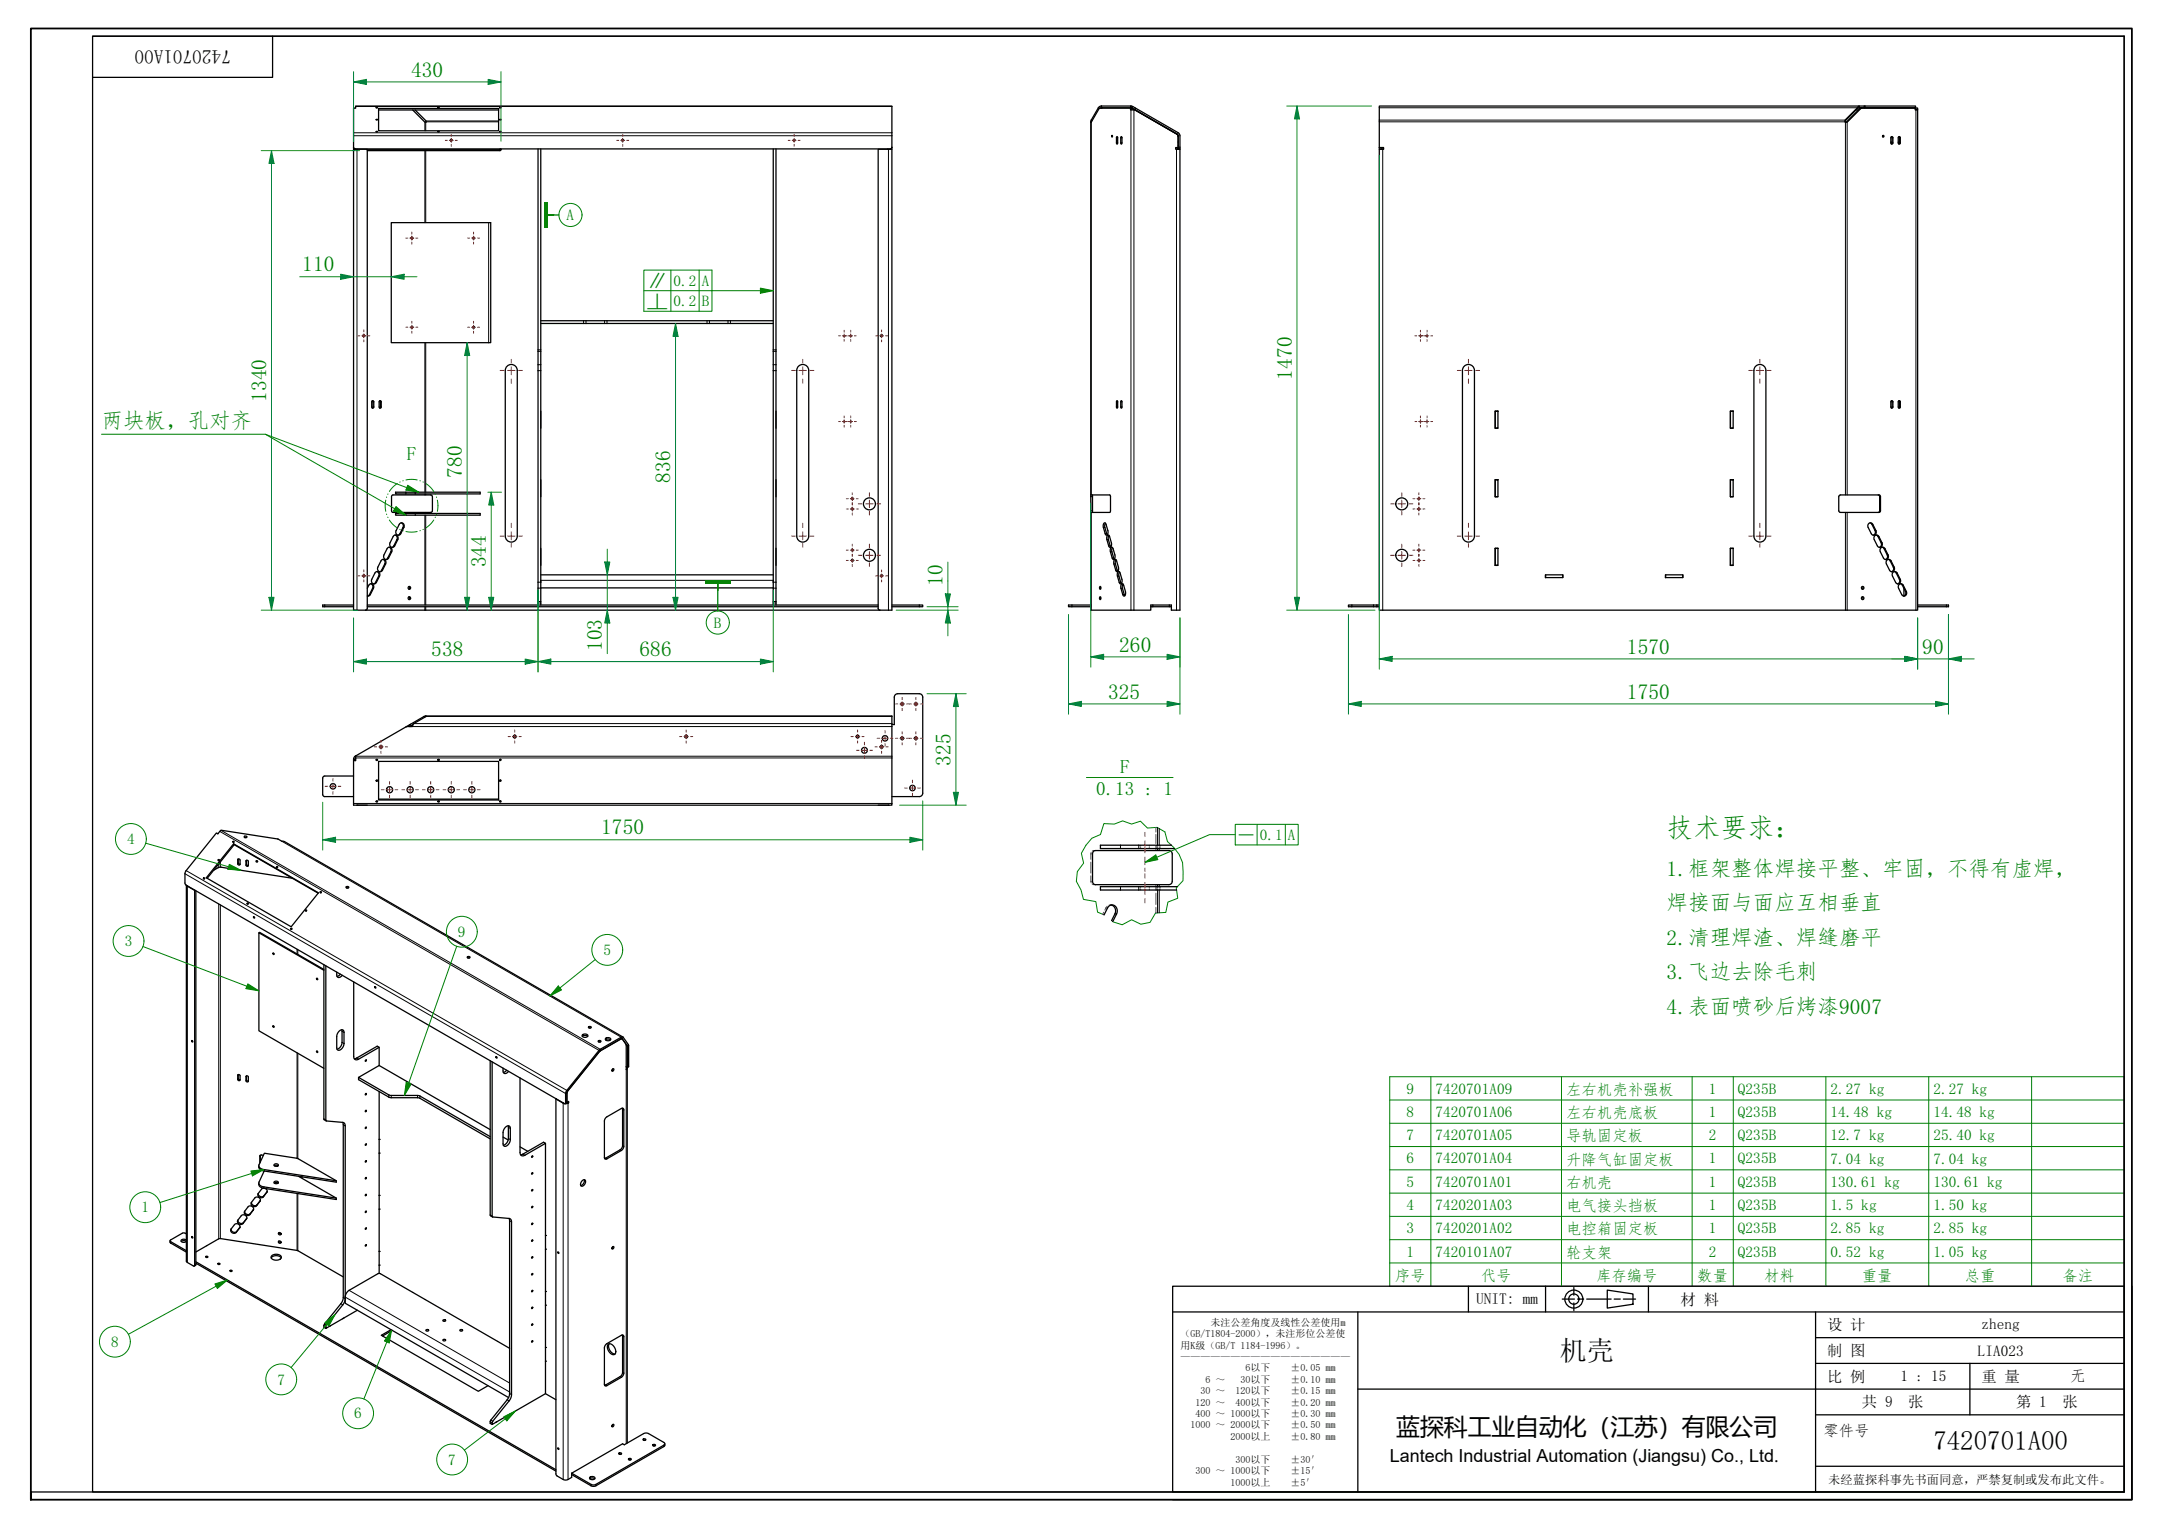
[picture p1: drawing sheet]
<svg xmlns="http://www.w3.org/2000/svg" width="420mm" height="297mm" viewBox="0 0 420 297" stroke-linecap="round" stroke-linejoin="round" font-family="sans-serif">
<defs><g id="words">
<text font-size="5.2" fill="#008000" x="324" y="162.8">技术要求：</text>
<g font-size="5.2">
<text x="303.3" y="264.4">机壳</text>
<text x="375.9" y="281.9">7420701A00</text>
</g>
<text font-size="4.6" x="271.5" y="279">蓝探科工业自动化（江苏）有限公司</text>
<g font-size="4.2" fill="#008000">
<text x="79.9" y="14.9">430</text>
<text x="58.8" y="52.8">110</text>
<text x="251.1" y="73.8" transform="rotate(-90 251.1 73.8)">1470</text>
<text x="19.7" y="83.3">两块板，孔对齐</text>
<text x="51.8" y="78.1" transform="rotate(-90 51.8 78.1)">1340</text>
<text x="89.8" y="92.8" transform="rotate(-90 89.8 92.8)">780</text>
<text x="130.3" y="93.9" transform="rotate(-90 130.3 93.9)">836</text>
<text x="94.5" y="110.3" transform="rotate(-90 94.5 110.3)">344</text>
<text x="183.3" y="114" transform="rotate(-90 183.3 114)">10</text>
<text x="83.9" y="127.6">538</text>
<text x="117" y="126.6" transform="rotate(-90 117 126.6)">103</text>
<text x="124.3" y="127.6">686</text>
<text x="217.6" y="126.7">260</text>
<text x="316.3" y="127.1">1570</text>
<text x="373.7" y="127.1">90</text>
<text x="215.4" y="135.8">325</text>
<text x="316.3" y="135.8">1750</text>
<text x="184.8" y="148.8" transform="rotate(-90 184.8 148.8)">325</text>
<text x="116.9" y="162.2">1750</text>
<text x="324" y="170.2">1.框架整体焊接平整、牢固，不得有虚焊，</text>
<text x="324" y="176.9">焊接面与面应互相垂直</text>
<text x="324" y="183.7">2.清理焊渣、焊缝磨平</text>
<text x="324" y="190.4">3.飞边去除毛刺</text>
<text x="324" y="197.1">4.表面喷砂后烤漆9007</text>
</g>
<text font-size="3.7" x="44.9" y="9.7" transform="rotate(180 44.9 9.7)">7420701A00</text>
<g font-size="3.7" fill="#008000">
<text x="79.1" y="89.4">F</text>
<text x="213.1" y="154.6">0.13 : 1</text>
<text x="217.8" y="150.3">F</text>
</g>
<text font-size="3.5" x="270.2" y="284.2">Lantech Industrial Automation (Jiangsu) Co., Ltd.</text>
<g font-size="3" fill="#008000">
<text x="110.2" y="42.8">A</text>
<text x="130.9" y="55.5">0.2</text>
<text x="130.9" y="59.5">0.2</text>
<text x="136.4" y="55.5">A</text>
<text x="136.4" y="59.5">B</text>
<text x="138.8" y="122">B</text>
<text x="24.7" y="164.1">4</text>
<text x="244.9" y="163.3">0.1</text>
<text x="250.4" y="163.3">A</text>
<text x="24.2" y="183.9">3</text>
<text x="89" y="182.1">9</text>
<text x="117.3" y="185.7">5</text>
<text x="273.5" y="212.6">9</text>
<text x="279.1" y="212.6">7420701A09</text>
<text x="304.5" y="212.8">左右机壳补强板</text>
<text x="332.3" y="212.6">1</text>
<text x="337.9" y="212.6">Q235B</text>
<text x="355.9" y="212.6">2.27 kg</text>
<text x="375.9" y="212.6">2.27 kg</text>
<text x="273.5" y="217.1">8</text>
<text x="273.5" y="221.6">7</text>
<text x="279.1" y="217.1">7420701A06</text>
<text x="279.1" y="221.6">7420701A05</text>
<text x="304.5" y="217.3">左右机壳底板</text>
<text x="304.5" y="221.9">导轨固定板</text>
<text x="332.3" y="217.1">1</text>
<text x="332.3" y="221.6">2</text>
<text x="337.9" y="217.1">Q235B</text>
<text x="337.9" y="221.6">Q235B</text>
<text x="355.9" y="217.1">14.48 kg</text>
<text x="355.9" y="221.7">12.7 kg</text>
<text x="375.9" y="217.1">14.48 kg</text>
<text x="375.9" y="221.7">25.40 kg</text>
<text x="273.5" y="226.2">6</text>
<text x="279.1" y="226.2">7420701A04</text>
<text x="304.5" y="226.4">升降气缸固定板</text>
<text x="332.3" y="226.2">1</text>
<text x="337.9" y="226.2">Q235B</text>
<text x="355.9" y="226.2">7.04 kg</text>
<text x="375.9" y="226.2">7.04 kg</text>
<text x="273.5" y="230.7">5</text>
<text x="279.1" y="230.7">7420701A01</text>
<text x="304.5" y="230.9">右机壳</text>
<text x="332.3" y="230.7">1</text>
<text x="337.9" y="230.7">Q235B</text>
<text x="355.9" y="230.7">130.61 kg</text>
<text x="375.9" y="230.7">130.61 kg</text>
<text x="27.5" y="235.7">1</text>
<text x="273.5" y="235.2">4</text>
<text x="273.5" y="239.7">3</text>
<text x="279.1" y="235.2">7420201A03</text>
<text x="279.1" y="239.7">7420201A02</text>
<text x="304.5" y="235.4">电气接头挡板</text>
<text x="304.5" y="240">电控箱固定板</text>
<text x="332.3" y="235.2">1</text>
<text x="332.3" y="239.7">1</text>
<text x="337.9" y="235.2">Q235B</text>
<text x="337.9" y="239.7">Q235B</text>
<text x="355.9" y="235.2">1.5 kg</text>
<text x="355.9" y="239.8">2.85 kg</text>
<text x="375.9" y="235.2">1.50 kg</text>
<text x="375.9" y="239.8">2.85 kg</text>
<text x="273.5" y="244.3">1</text>
<text x="279.1" y="244.3">7420101A07</text>
<text x="304.5" y="244.5">轮支架</text>
<text x="332.3" y="244.3">2</text>
<text x="337.9" y="244.3">Q235B</text>
<text x="355.9" y="244.3">0.52 kg</text>
<text x="375.9" y="244.3">1.05 kg</text>
<text x="271.2" y="249">序号</text>
<text x="287.9" y="249">代号</text>
<text x="310.3" y="249">库存编号</text>
<text x="330" y="249">数量</text>
<text x="343" y="249">材料</text>
<text x="362" y="249">重量</text>
<text x="382" y="249">总重</text>
<text x="401" y="249">备注</text>
<text x="21.6" y="261.8">8</text>
<text x="53.9" y="269.2">7</text>
<text x="68.9" y="275.7">6</text>
<text x="87.2" y="284.7">7</text>
</g>
<g font-size="3">
<text x="287" y="253.6">UNIT: mm</text>
<text x="326.8" y="253.6">材 料</text>
<text x="355.3" y="263.6">制 图</text>
<text x="355.3" y="258.6">设 计</text>
<text x="384.5" y="263.6">LIA023</text>
<text x="385.3" y="258.4">zheng</text>
<text x="355.3" y="268.6">比 例</text>
<text x="369.5" y="268.5">1 : 15</text>
<text x="385.3" y="268.6">重 量</text>
<text x="402.5" y="268.5">无</text>
<text x="362" y="273.6">共 9</text>
<text x="371" y="273.6">张</text>
<text x="392" y="273.6">第 1</text>
<text x="401" y="273.6">张</text>
<text x="354.5" y="279.1">零件号</text>
</g>
<g font-size="2.6" fill="#008000">
<text x="125.7" y="60">⟂</text>
<text x="126.2" y="56">∥</text>
<text x="240.7" y="162.5">⏤</text>
</g>
<text font-size="2.4" x="355.5" y="288.4">未经蓝探科事先书面同意，严禁复制或发布此文件。</text>
<g font-size="1.9">
<text x="235.3" y="257.7">未注公差角度及线性公差使用m</text>
<text x="229.5" y="259.9">（GB/T1804-2000），未注形位公差使</text>
<text x="229.5" y="262.2">用K级（GB/T 1184-1996）。</text>
<text x="229.5" y="264.4">—————————————————</text>
<text x="234.4" y="268.8">6 ～</text>
<text x="241.2" y="268.8">30以下</text>
<text x="242.1" y="266.6">6以下</text>
<text x="250.9" y="266.6">±0.05 mm</text>
<text x="250.9" y="268.8">±0.10 mm</text>
<text x="232.4" y="273.3">120 ～</text>
<text x="232.4" y="275.5">400 ～ 1000以下</text>
<text x="233.4" y="271">30 ～</text>
<text x="240.2" y="271">120以下</text>
<text x="240.2" y="273.3">400以下</text>
<text x="250.9" y="271">±0.15 mm</text>
<text x="250.9" y="273.3">±0.20 mm</text>
<text x="250.9" y="275.5">±0.30 mm</text>
<text x="231.4" y="277.7">1000 ～ 2000以下</text>
<text x="239.2" y="279.9">2000以上</text>
<text x="250.9" y="277.7">±0.50 mm</text>
<text x="250.9" y="279.9">±0.80 mm</text>
<text x="232.4" y="286.6">300 ～ 1000以下</text>
<text x="240.2" y="284.3">300以下</text>
<text x="250.9" y="284.3">±30′</text>
<text x="250.9" y="286.6">±15′</text>
<text x="239.2" y="288.8">1000以上</text>
<text x="250.9" y="288.8">±5′</text>
</g>
</g></defs>
<g fill="none" stroke="#000" stroke-width=".25">
<path d="M68.7 28.6l.4 .3M69.1 28.9h104M69.1 28.9v.1M73.6 21.1h23.3v4.3h-23.3zM73.6 21.4h23.3M80.2 21.4l2.4 2.4h.2v-.3l-2.1-2.1M97.2 28.9v.4h-25.8M97.3 29.1l-.1 .1M97.3 28.9l.1 .2M97.4 28.9v.2M97.4 29.1l-.2 .2M104.6 28.9v88.7"/>
<path d="M105.1 28.9v88.7M150.3 28.9v88.7M150.9 28.9v88.7M172.6 28.9v.1M173.1 28.9v.1M173.4 28.6l-.3 .3M173.4 28.7v89.9h-104.7v-89.6h2.7v89.3l-.3 .3M173.4 28.6v-8h-104.3v.4h-.4v8M173.4 28.6v.1M173.4 29h-2.7v89.3l.4 .3M212.1 23.8v75.8M212.2 23.3l.1 .1"/>
<path d="M212.2 23.3l-.1 .4M212.2 23.7l-.1 .1M213.6 20.9l-1.4 2.4M213.6 20.9l.1 .2M214.1 20.6h5.8v.3h-5.8zM214.1 20.6l-.5 .3M214.1 20.9l-.2 .1M214.3 21h-.3M216.2 26.3l.1 .2-.1 .1zM217.2 26.6l.1 .2-.1 1.2-.1-.2zM218 26.6l.1 .2-.1 1.2-.1-.2zM219.8 21h.3"/>
<path d="M219.8 21v.4h.8M219.9 20.6l.9 .4M219.9 20.9l.2 .1M220.1 21l8.7 5.1 .2 .3v2.3h-.4v.3h.8v89.6h-1.7v-1h-4v.3M220.1 21h.1M220.1 21h-6.3l-1.7 2.8M220.1 21v.4M228.7 26l.2 .1M228.9 26.1h.1M228.9 26.1l.2 .5M228.9 26.1l.2 .3v2.6h.3M228.9 26.1l-8.3-4.8 .2-.3 8.5 5 .1 .4v2.5h-.3"/>
<path d="M229 28.7v.3M229 27.6h.1M268.5 28.9h.5M268.5 28.7v.3M359 23.8l2.7-2.8h10.7v.4h.4v97.2h-104.6v-89.6h.8v-.3h-.8M360.9 21.4h.4M361.1 20.9l-2.4 2.4 .1 .5h.3l2.9-2.8M361.1 20.9l.4-.3h-93.3v8.4M361.1 20.9v.2M361.1 21.1l-2.4 2.4M361.5 20.6h10.9v.3h-10.9zM361.5 20.9l-.4 .2"/>
<path d="M366.1 26.3v.3M367.6 27.6h.3M367.7 26.6l.3 .1v1.1a.2 .2 0 0 1-.2 .2 .2 .2 0 0 1-.2-.2zM367.7 26.6l.2 .2v1l-.2 .2M369.1 27.6h.2M369.2 26.6l.3 .1v1.1a.2 .2 0 0 1-.2 .2 .2 .2 0 0 1-.2-.2zM369.2 26.6l.1 .2v1l-.1 .2M372.4 21h.4v.4M372.4 21v.3h.4M372.4 20.9v.1M76.1 43.3h19.3v23.3h-19.3zM72.4 77.9l.3 .1v1.1a.2 .2 0 0 1-.2 .3 .2 .2 0 0 1-.2-.3z"/>
<path d="M72.4 77.9l.1 .2v1l-.1 .2M73.8 77.9l.3 .1v1.1a.2 .2 0 0 1-.2 .3 .2 .2 0 0 1-.2-.3zM73.8 77.9l.2 .2v1l-.2 .2M98.5 71.3a1.17 1.17 0 0 1 1.3-.4 1.17 1.17 0 0 1 .8 1.1v32.2a1.17 1.17 0 0 1-1.2 1.2 1.17 1.17 0 0 1-1.2-1.2v-32.2zM105.1 79.9v3.4M105.1 62.9h45.2M105.1 62.3h45.2M150.9 79.9v3.4M155.1 71.3a1.17 1.17 0 0 1 1.3-.4 1.17 1.17 0 0 1 .8 1.1v32.2a1.17 1.17 0 0 1-1.1 1.2 1.17 1.17 0 0 1-1.2-1.2v-32.2zM217.2 77.9l.1 .2-.1 1.3-.1-.3zM218 77.9l.1 .2-.1 1.3-.1-.3zM284.6 71.3a1.17 1.17 0 0 1 1.3-.4 1.17 1.17 0 0 1 .8 1.1v32.2a1.17 1.17 0 0 1-1.2 1.2 1.17 1.17 0 0 1-1.2-1.2v-32.2z"/>
<path d="M290.7 79.9h.5v3.4h-.5zM290.7 79.9h.1M291.2 79.9h-.5v3.3h.5M336.4 79.9h.6v3.4h-.6zM336.4 79.9h.1M337 79.9h-.6v3.3h.6M341.5 71.1a1.17 1.17 0 0 1 1.2-.1 1.17 1.17 0 0 1 .6 1v32.2a1.17 1.17 0 0 1-1.1 1.2 1.17 1.17 0 0 1-1.2-1.2v-32.2l.1-.4zM367.7 77.9l.3 .1v1.1a.2 .2 0 0 1-.2 .3 .2 .2 0 0 1-.2-.3zM367.7 77.9l.2 .2v1l-.2 .2M369.2 77.9l.3 .1v1.1a.2 .2 0 0 1-.2 .3 .2 .2 0 0 1-.2-.3zM369.2 77.9l.1 .2v1l-.1 .2M76.9 95.7h16.5v.3h-16.5z"/>
<path d="M76.9 99.8h16.5v.3h-16.5zM83.7 96.2h-7.4l-.2 .3 .1 2.9 .2 .2h7.5l.2-.3v-2.8l-.4-.3M105.1 93.2v3.4M150.9 93.2v3.4M212.1 96.2h3.6l.2 .3v2.8l-.1 .3h-3.7M212.1 99.6v19h11.6v-.7M212.4 96.2v3.4M290.7 93.2h.5v3.4h-.5zM290.7 83.2v.1M290.7 93.2v.1M290.7 96.5v.1M291.2 93.3h-.5v3.2h.5"/>
<path d="M336.4 93.2h.6v3.4h-.6zM336.4 83.2v.1M336.4 93.2v.1M336.4 96.5v.1M337 93.3h-.6v3.2h.6M357.8 96.2h7.6l.2 .3v2.9l-.3 .2h-7.6l-.2-.3v-2.8l.3-.3M365.2 96.2l.3 .3v2.8l-.3 .3M68.7 117.6h-6v.3h6M71.4 114.4l.3-.6a.54 .54 0 0 1 .8-.2 .54 .54 0 0 1 .1 .8l-.7 1.3-.5 .2M71.4 117.9h99.3M71.4 117.6h99.3M72.1 113.5a.62 .62 0 0 1 .3 .9l-.6 1.3-.3 .2"/>
<path d="M73 111.2a.55 .55 0 0 1 .7 .1 .55 .55 0 0 1 .1 .7l-.6 1.2a.54 .54 0 0 1-.8 .2 .54 .54 0 0 1-.1-.8zM73.3 111.1a.62 .62 0 0 1 .3 .9l-.6 1.3-.4 .2M74.1 108.9a.55 .55 0 0 1 .8 0 .55 .55 0 0 1 .1 .7l-.6 1.2a.54 .54 0 0 1-.8 .2 .54 .54 0 0 1-.1-.8zM74.4 108.7a.62 .62 0 0 1 .4 .9l-.7 1.3-.3 .2M75.4 106.5a.55 .55 0 0 1 .7 .1 .55 .55 0 0 1 .1 .7l-.6 1.2a.54 .54 0 0 1-.8 .2 .54 .54 0 0 1-.2-.8zM75.6 106.4a.62 .62 0 0 1 .4 .9l-.7 1.3-.3 .2M76.6 104.1a.55 .55 0 0 1 .7 .1 .55 .55 0 0 1 0 .7l-.6 1.2a.54 .54 0 0 1-.7 .2 .54 .54 0 0 1-.2-.8zM76.8 104a.62 .62 0 0 1 .4 .9l-.7 1.3-.3 .2M77.7 101.8a.55 .55 0 0 1 .7 0 .55 .55 0 0 1 .1 .7l-.6 1.2a.54 .54 0 0 1-.8 .2 .54 .54 0 0 1-.1-.8zM78 101.6a.62 .62 0 0 1 .4 .9l-.7 1.3-.3 .2M79.5 114a.3 .3 0 0 1 0 .5M79.5 116a.3 .3 0 0 1 0 .5"/>
<path d="M105.1 106.6v3.3M105.1 111.7h45.2M105.1 114.3h45.2M150.9 106.6v3.3M173.4 117.6h6v.3h-6M212.1 117.6h-4.4v.3h4.4M213.9 114l.2 .2-.2 .4-.1-.2zM213.9 116l.2 .2-.2 .4-.1-.2zM214.7 101.7l.1-.1 .2 .2 .4 1.7a.31 .31 0 0 1 0 .5 .31 .31 0 0 1-.5-.2l-.4-1.4zM214.9 101.7l-.1 .7 .5 1.6M215.3 104.1l.2-.1 .2 .2 .4 1.7a.31 .31 0 0 1-.1 .4 .31 .31 0 0 1-.4-.1l-.4-1.4zM215.6 104.1l-.1 .7 .5 1.5"/>
<path d="M216 106.4h.2l.2 .2 .4 1.6a.31 .31 0 0 1-.1 .5 .31 .31 0 0 1-.4-.1l-.4-1.4zM216.3 106.4l-.1 .8 .4 1.5M216.7 108.8l.2-.1 .2 .2 .4 1.7a.31 .31 0 0 1-.1 .5 .31 .31 0 0 1-.4-.2l-.4-1.4zM217 108.8l-.2 .7 .5 1.6M217.4 111.2l.2-.1 .1 .2 .5 1.7a.31 .31 0 0 1-.1 .4 .31 .31 0 0 1-.5-.1l-.4-1.4zM217.7 111.2l-.2 .7 .5 1.5M218.1 113.5h.2l.1 .2 .5 1.6a.31 .31 0 0 1-.1 .5 .31 .31 0 0 1-.5-.1l-.4-1.4zM218.4 113.5l-.2 .8 .5 1.5M223.7 117.9h4M267.7 117.6v.3M268.2 117.6h-6v.3h6M290.7 106.6h.5v3.3h-.5z"/>
<path d="M291.2 106.6h-.5v3.3h.5M300.5 111.7h3.4v.6h-3.4zM300.5 111.7v.6M303.8 111.7v.6M323.8 111.7h3.4v.6h-3.4zM323.8 111.7v.6M327.2 111.7v.6M336.4 106.6h.6v3.3h-.6zM337 106.6h-.6v3.3h.6M362.1 116a.3 .3 0 0 1 0 .5M362.1 114a.3 .3 0 0 1 0 .5M363.3 101.8a.48 .48 0 0 1 .8 .1l.6 1.2a.54 .54 0 0 1-.1 .8 .54 .54 0 0 1-.8-.2l-.6-1.3z"/>
<path d="M363.6 101.6l.3 .2 .7 1.3a.62 .62 0 0 1-.4 .9M364.6 104.1a.48 .48 0 0 1 .7 .2l.6 1.2a.54 .54 0 0 1-.1 .8 .54 .54 0 0 1-.8-.2l-.6-1.3v-.4zM364.8 104l.3 .2 .6 1.3a.62 .62 0 0 1-.3 .9M365.7 106.5a.48 .48 0 0 1 .8 .2l.6 1.2a.54 .54 0 0 1-.1 .8 .54 .54 0 0 1-.8-.2l-.7-1.3v-.4zM366 106.4l.3 .2 .6 1.3a.62 .62 0 0 1-.3 .9M366.9 108.9a.48 .48 0 0 1 .8 .1l.6 1.2a.54 .54 0 0 1-.2 .8 .54 .54 0 0 1-.7-.2l-.7-1.3v-.3zM367.1 108.7l.4 .2 .6 1.3a.62 .62 0 0 1-.4 .9M368.1 111.2a.48 .48 0 0 1 .8 .2l.6 1.2a.54 .54 0 0 1-.2 .8 .54 .54 0 0 1-.7-.2l-.7-1.3v-.4zM368.3 111.1l.3 .2 .7 1.3a.62 .62 0 0 1-.4 .9M369.3 113.6a.48 .48 0 0 1 .7 .2l.6 1.2a.54 .54 0 0 1-.1 .8 .54 .54 0 0 1-.8-.2l-.6-1.3v-.4zM369.5 113.5l.3 .2 .7 1.3a.62 .62 0 0 1-.4 .9M370.2 114.4v1.5"/>
<path d="M372.8 117.6h6v.3h-6M82.4 139.3l-3.4 2M82.4 139.3l.1 .2M82.8 139.2v.1l-2.4 1.4-.3 .5-1.1 .1M82.8 139.2v.1M82.8 139.2l-.4 .1M82.8 139.2h90.6v17.3h-104.7v-8.8M68.7 150.9h-5.8l-.2 .4v3.2l.1 .2 .3 .2h5.6M68.7 147.7h.4M69.1 147l-.3 .3-.1 .4M69.1 147.5v.2v-.3v.2M69.4 156.5h.1"/>
<path d="M69.4 156.5h2M73.2 155.7h.2M73.2 147.6h.2M73.2 151.7h.2M73.6 148h23.3v7.5h-23.3zM73.6 155.4h23.3M75.2 153.3l.1 .2-.1 .2M79 141.3l-9.9 5.7v.9h-.4M80 141.1l.3-.2-.5 .3M85.2 155.7h.2M85.2 147.6h.2M97.2 147.6h.2"/>
<path d="M97.2 155.7h.2M97.2 151.7h.2M97.3 147.6v.1M97.3 151.7h.1M97.3 155.7v.1M170.7 156.5h2M172.7 156.5h.1M173.4 140.9h.5v-5.4a.67 .67 0 0 1 .6-.6h4.2a.67 .67 0 0 1 .7 .6v18.7a.67 .67 0 0 1-.7 .7h-5.3M36.2 172.1v73.1l.2 .2 1.3 .7 .1-.1v-72.9M36.3 172.1l1.6 1M38.1 173.2v72.6l-.3 .3M39.8 170.8l-.1 .1"/>
<path d="M41.5 169.2l1-.6h.5l13.8 2.1M42.4 162l-.1 .1M42.6 167.3h.1M45.4 164l.1 .2-5.2 6.5M45.4 164l16.5 9.6-5.3 6.6-16.5-9.6zM45.5 163.7l-.1 .1M45.5 164.2l16.4 9.4M46.3 167h.2l.2 .1v.9l-.2 .2-.3-.2zM46.3 167v.8l.4 .2M47.5 162.6l.2-.1a.18 .18 0 0 1 .3 .1 .18 .18 0 0 1-.1 .2h-.3zM47.6 162.8h.3M47.9 167.3l.2-.1 .2 .2v.9l-.2 .1-.3-.1z"/>
<path d="M47.9 167.2v.9l.4 .1M48.3 175.7l-.1 .1M49.9 167.3l.2 .1M54 168.6l-.1 .1M59.6 177.1h-.1M62.4 173.5h.1M62.5 173.5l-.1 .1M67.3 172.4l.2-.1a.18 .18 0 0 1 .3 .1 .18 .18 0 0 1-.1 .2h-.3zM67.4 172.6h.3M212.6 165.5l.4-.2h14.3a.65 .65 0 0 1 .6 .7v5.3a.65 .65 0 0 1-.6 .7h-14.5l-.2-.2-.2-.5v-5.3zM214.7 177.8l.6-1.3a1.03 1.03 0 0 1 1.4-.4 1.03 1.03 0 0 1 .5 1.3l-.8 1.7M216.1 175.9a1.21 1.21 0 0 1 .7 1.8l-.7 1.2"/>
<path d="M227.7 164.3h-13.7v.7h14.4M228.9 172.4h-14.9v.6h14.8M50.5 181.3h-.2M50.5 181.3l12.5 7.2M53.2 185.3l.1 .1M53.2 199.5l.1 .1M56.7 180.6v.1M61.7 190.2l.1 .1M63 188.6l-12.7-7.3v19.1l12.7 7.3M63 187.5v30l.4 .4M63.3 187.8v29.9l.2 .2 3.1 .3M65.5 189v.5a.5 .5 0 0 0 .4 .5 .5 .5 0 0 0 .5-.3l.1-.1"/>
<path d="M66.2 189.4l-.7 .4M68.8 190.9v14.5a.57 .57 0 0 0 .2 .6 .57 .57 0 0 0 .7-.1l4-2.3-.4-.2-4 2.3-.4 .1M90.9 186l.2-.1a.18 .18 0 0 1 .2 .1 .18 .18 0 0 1 0 .2h-.4zM91 186.2h.3M114.4 199.6l.2-.1a.18 .18 0 0 1 .3 .1 .18 .18 0 0 1 0 .2h-.4zM114.5 199.8h.3M46.3 208.9h.2l.2 .1v.9l-.2 .2-.3-.2zM46.3 208.9v.8l.4 .2M47.9 209.2l.2-.1 .2 .2v.9l-.2 .1-.3-.1zM47.9 209.2v.8l.4 .1M61.7 204.4l.1 .1M66 200.4a.48 .48 0 0 1 .5-.2 .48 .48 0 0 1 .4 .5v2.2a1.1 1.1 0 0 1-1.3 1.2l-.1-.4v-2.3z"/>
<path d="M66.5 200.2v2.7l-.4 .7-.6 .4M66.6 218.2l.1 .4v33.8l-.3 .9-3.4 4.2v.5l.3 .2M66.6 218.2a.58 .58 0 0 1 .5 .7v33.7l-.3 .9-3.4 4.2-.1 .5 1-.5M69.7 209.4v.5l6 3.4 5.8 .2 13.8 7.9M71.1 219.1l.1 .1-.1 .2zM71.1 215.9h.1l-.1 .2zM71.1 212.6h.1l-.1 .3zM71.1 206.1h.1l-.1 .2zM73.7 207.1l-4 2.3 6.1 3.5 5.7 .1 13.8 8M73.7 203.6v3.5M73.7 212.2v9.3M73.7 207.1l21.6 12.5"/>
<path d="M95.3 206.2v30l.5 .4M95.7 206.4v30l.1 .2 3.2 .3M97.8 207.6v.6a.5 .5 0 0 0 .4 .5 .5 .5 0 0 0 .6-.3l.1-.1M98.3 219.1a.49 .49 0 0 1 .6-.3 .49 .49 0 0 1 .3 .6v2.1a1.09 1.09 0 0 1-1.3 1.2l-.1-.4v-2.3zM98.5 208.1l-.6 .4M98.8 218.8v2.8l-.3 .6-.6 .4M101.1 209.6v14.4a.57 .57 0 0 0 .3 .6 .57 .57 0 0 0 .6 0l4.1-2.3-.4-.3-4 2.4-.5 .1M108.1 213.6v72.9l.2 .4 1.3 .8h.4l1.1-.5v-.8M108.1 213.6l1.7 .9M110.2 214.3h.1M110.3 212.1l-.1 .3v1.9l-.3 .3 .7-.2v-.3l-.4 .2M110.3 214.2l.3 .2"/>
<path d="M110.3 212.1l-.1 .3v1.9M113.2 201.5l.5-.2 .6 .2M113.3 201.2l.5-.2a.37 .37 0 0 1 .5 .4 .37 .37 0 0 1-.5 .3 .37 .37 0 0 1-.5-.1 .37 .37 0 0 1 0-.4zM116.3 202.3h.2a.18 .18 0 0 1 .3 0 .18 .18 0 0 1-.1 .3l-.3-.1zM116.4 202.6h.3M116.5 204.4l4.4-2.5 .8 1.2 .1 4.8a.29 .29 0 0 0 .1-.3 .29 .29 0 0 0-.1-.2l.2 .1M117.7 202.2l.5-.2 .5 .2M117.8 201.8l.5-.1a.35 .35 0 0 1 .5 .3 .35 .35 0 0 1-.6 .3h-.1a.31 .31 0 0 1-.3-.1 .31 .31 0 0 1 0-.4zM117.8 217.3l3-1.8a.29 .29 0 0 1 .3 0 .29 .29 0 0 1 .2 .3l-.1 7.3-.4 .6-2.8 1.6a.29 .29 0 0 1-.4 0 .29 .29 0 0 1-.1-.3v-7.1zM119.1 207.8a.15 .15 0 0 1 .2 0 .15 .15 0 0 1 0 .2v.1a.17 .17 0 0 1-.3 .1 .17 .17 0 0 1 0-.2zM119.1 207.8l-.1 .3M120.8 201.9h.1"/>
<path d="M121 215.4v7.5l-.4 .6-3 1.7M121.1 201.6l-65.8-38-.5-.1-.8-.4-11-1.7-.6 .7-.3-.2-6 7.4-.1 .6v1.8l.2 .4 73.5 42.4M121.9 207.6v72.9M122 207.5l.2-.1v-4.2l-1-1.5-.3-.1-4.4 2.6-6.4 7.9-.1 .5v1.9h-.3M122 207.5v-4.1l-1.2-1.5-4.2 2.4-6.3 7.8M36.2 239.9l-.7-.2-2.4 1.5 .1 .2 3 1.7M45.6 238.1a.61 .61 0 0 1 .8-.1 .61 .61 0 0 1 .2 .7l-.7 .9a.61 .61 0 0 1-.7 .1 .61 .61 0 0 1-.3-.8zM46.7 238.5l-.7 .9a.65 .65 0 0 1-.7 .1 .65 .65 0 0 1-.4-.6M47 236.3a.62 .62 0 0 1 .7 0 .62 .62 0 0 1 .2 .7l-.7 .9a.61 .61 0 0 1-.7 0 .61 .61 0 0 1-.3-.7zM48 236.8l-.7 .9a.65 .65 0 0 1-.7 .1 .65 .65 0 0 1-.3-.6M48.3 234.5a.62 .62 0 0 1 .7 0 .62 .62 0 0 1 .2 .7l-.6 .9a.61 .61 0 0 1-.8 .1 .61 .61 0 0 1-.2-.7zM49.3 235.1l-.7 .8a.64 .64 0 0 1-.6 .2 .64 .64 0 0 1-.4-.6"/>
<path d="M49.6 232.9a.61 .61 0 0 1 .7-.1 .61 .61 0 0 1 .3 .7l-.7 .9a.61 .61 0 0 1-.8 .1 .61 .61 0 0 1-.2-.7zM50.3 226.6a.92 .92 0 0 0 1 1l14.1 2.2v-.3l-7.6-4.3-6.4-1-1 2.2a.84 .84 0 0 0 .9 1l14.1 2.1M50.6 224.6v1.3M50.6 233.3l-.6 .9a.65 .65 0 0 1-.7 .1 .65 .65 0 0 1-.4-.6M51.2 231l-.3 .1-.7 .9a.61 .61 0 0 0 .2 .8 .61 .61 0 0 0 .8-.1l.7-.9a.51 .51 0 0 0-.3-.7M51.2 224.6l-.4-.1-.3 .2v1.4M51.4 227.6l-1 2.2a.83 .83 0 0 0 .9 .9l14.1 2.2M52 231.6l-.7 .9a.65 .65 0 0 1-.7 .1 .65 .65 0 0 1-.4-.6M53.3 226.4l.4-.2a.31 .31 0 0 1 .4 .3 .31 .31 0 0 1-.5 .2 .25 .25 0 0 1-.3 0 .25 .25 0 0 1 0-.3zM53.3 229.7l.4-.1a.31 .31 0 0 1 .4 .3 .31 .31 0 0 1-.5 .2 .25 .25 0 0 1-.3-.1 .25 .25 0 0 1 0-.3zM53.3 226.6l.3-.1 .5 .1M53.3 230l.3-.1 .5 .1"/>
<path d="M54.2 239.6l.2 .2h.3M58 228.7l7.4 4.2v.3l-14.4-2.3a.82 .82 0 0 1-.7-.9M58.4 228.7l.4 .1M71.1 238.7l.1 .1-.1 .2zM71.1 235.5h.1l-.1 .2zM71.1 232.2h.1l-.1 .3zM71.1 228.9l.1 .1-.1 .2zM71.1 225.7h.1l-.1 .2zM71.1 222.4h.1l-.1 .3zM73.7 235.1h.1M73.7 232.4h.1M73.7 224.2h.1"/>
<path d="M73.7 221.5h.1M73.7 221.5v2.7M73.7 232.4v2.7M73.7 224.2v8.2M73.7 235.1v8.2M97.8 221l1 .6M99 236.9l.1 .4v33.7l-.5 1.1-3.2 4-.1 .6 .4 .2M99 236.9a.57 .57 0 0 1 .5 .6l-.1 33.8-.3 .9-3.3 4.2-.1 .5 .9-.5M101.1 222.9l1.5 .9M103.4 237.8h.2l-.2 .3zM103.4 234.5l.2 .1-.2 .2zM103.4 231.3h.2l-.2 .2z"/>
<path d="M103.4 228h.2l-.2 .3zM103.4 224.8h.2l-.2 .2zM106.1 222.3v17.9M113.2 229.6a.41 .41 0 0 1 .6-.2 .41 .41 0 0 1 0 .7l-.2 .2a.41 .41 0 0 1-.6 .3 .41 .41 0 0 1-.1-.7zM113.6 229.3l-.2 .8-.5 .4M33.1 241.2v.4l3.1 1.8M35.2 241.3l.5-.1 .5 .1M36.2 241.1l-.4-.2a.39 .39 0 0 0-.5 0 .39 .39 0 0 0 0 .6 .39 .39 0 0 0 .5 0l.4-.2M38.1 243.4l4.7-2.6 14.9 2.3 9 5.1M38.1 245.6l70 40.4M38.1 245.3l70 40.4M40 244.3h.4a.19 .19 0 0 1-.2 .2 .19 .19 0 0 1-.2-.2z"/>
<path d="M42.4 245.6h.3a.19 .19 0 0 1-.1 .2 .19 .19 0 0 1-.2-.2zM44.7 247a.21 .21 0 0 1 .3-.1 .21 .21 0 0 1 .1 .3 .21 .21 0 0 1-.4-.1zM52.7 244.5a1.29 1.29 0 0 1 2 0M52.8 244.1a1.24 1.24 0 0 1 1.9 .3 1.13 1.13 0 0 1-2 0zM54.2 241.3l.2 .2h.3M69.5 254.7l-5.4 3.1M71.1 242h.1l-.1 .3zM73.7 245.9h.1M73.7 243.3h.1M73.7 243.2v2.8M73.7 245.9v1.6M76 258.5l-1.9 1.1 18.9 10.9 1.9-1.1"/>
<path d="M76.3 258.6l-1.9 1.1M82.8 258.5h.2a.21 .21 0 0 1 .3 0 .21 .21 0 0 1 0 .3 .21 .21 0 0 1-.3 0zM86.1 256.6l.2-.1a.21 .21 0 0 1 .3 .1 .21 .21 0 0 1 0 .3 .21 .21 0 0 1-.3 0zM89.4 258.5h.2a.18 .18 0 0 1 .3 0 .18 .18 0 0 1 0 .2l-.2 .1a.2 .2 0 0 1-.2 0 .2 .2 0 0 1-.1-.3zM103.4 257.4h.2l-.2 .3zM103.4 254.1l.2 .1-.2 .2zM103.4 250.9h.2l-.2 .2zM103.4 247.6h.2l-.2 .3zM103.4 244.3l.2 .1-.2 .2zM103.4 241.1h.2l-.2 .2zM106.1 253.7h.1M106.1 251.1h.1"/>
<path d="M106.1 242.8h.1M106.1 240.2h.1M106.1 251v2.8M106.1 240.1v2.8M106.1 242.8v8.3M106.1 253.7v8.2M119.1 242.4a.15 .15 0 0 1 .2-.1 .15 .15 0 0 1 0 .3v.1a.17 .17 0 0 1-.3 .1 .17 .17 0 0 1 0-.3zM119.1 242.4l-.1 .2M121 259.5v7.5l-.4 .6-3 1.7M86.1 260.4h.2a.21 .21 0 0 1 .3 0 .21 .21 0 0 1 0 .3 .21 .21 0 0 1-.3 0zM99.1 262.1l-25.2-14.5h-.4l-5.6 3.2-.7 .9-.1 1.6 31.8 18.4M99.2 274.9l-2.8 1.6"/>
<path d="M103.4 260.7h.2l-.2 .2zM106.1 264.6v6.3l-7.2 4.1M106.1 264.6h.1M106.1 261.9h.1M106.1 261.9v2.7M106.1 270.9l2 1.2M117.8 261.4l3-1.8a.29 .29 0 0 1 .3-.1 .29 .29 0 0 1 .2 .3l-.1 7.4-.4 .5-2.8 1.7a.29 .29 0 0 1-.3 0 .29 .29 0 0 1-.2-.3v-7.1zM118.2 261.4a1.21 1.21 0 0 1 1.5 1.2 .59 .59 0 0 1-.4 .8 .59 .59 0 0 1-.7-.4l-.4-.6a1.06 1.06 0 0 1 0-1zM118.4 261.2a1.48 1.48 0 0 0 1.2 2M119.1 277a.15 .15 0 0 1 .2-.1 .15 .15 0 0 1 0 .2v.2a.17 .17 0 0 1-.3 .1 .17 .17 0 0 1 0-.3zM119.1 276.9l-.1 .3M125 279.8l.2-.1a.18 .18 0 0 1 .3 0 .18 .18 0 0 1 0 .3h-.4z"/>
<path d="M125.1 280h.3M111.1 286.4l9.9-5.7 .4 .2 3.9-2.3h.7l3.1 1.8a.29 .29 0 0 1 .2 .3 .29 .29 0 0 1-.2 .2l-13.3 7.7h-.8zM114.7 287.5l.5-.2 .4 .2M114.7 287.2l.5-.2a.35 .35 0 0 1 .5 .4 .35 .35 0 0 1-.5 .2h-.1a.31 .31 0 0 1-.4-.1 .31 .31 0 0 1 0-.3zM120.3 282.5l.2-.1a.18 .18 0 0 1 .3 0 .18 .18 0 0 1-.1 .3h-.3zM120.4 282.7h.3M122.2 283.6l.2-.1a.18 .18 0 0 1 .3 0 .18 .18 0 0 1-.1 .3h-.3zM122.3 283.8h.3M126.9 280.9l.2-.1a.19 .19 0 0 1 .3 0 .19 .19 0 0 1 0 .2l-.4 .1zM127 281.1h.3M129.3 280.7l-.1 .3-.1 .2-13.3 7.7-.9-.1-3.8-2.1"/>
<circle cx="73.2" cy="23.3" r=".11"/>
<circle cx="73.2" cy="25.6" r=".11"/>
<circle cx="73.2" cy="20.9" r=".11"/>
<circle cx="85.2" cy="25.6" r=".11"/>
<circle cx="85.2" cy="20.9" r=".11"/>
<circle cx="87.7" cy="27.3" r=".16"/>
<circle cx="97.2" cy="23.3" r=".11"/>
<circle cx="97.2" cy="25.6" r=".11"/>
<circle cx="97.2" cy="20.9" r=".11"/>
<circle cx="121.1" cy="27.3" r=".16"/>
<circle cx="154.4" cy="27.3" r=".16"/>
<circle cx="366.2" cy="26.5" r=".15"/>
<circle cx="80.1" cy="46.3" r=".16"/>
<circle cx="92.1" cy="46.3" r=".16"/>
<circle cx="70.7" cy="65.3" r=".16"/>
<circle cx="80.1" cy="63.6" r=".16"/>
<circle cx="92.1" cy="63.6" r=".16"/>
<circle cx="164.1" cy="65.3" r=".08"/>
<circle cx="165.4" cy="65.3" r=".08"/>
<circle cx="171.4" cy="65.3" r=".16"/>
<circle cx="276.2" cy="65.3" r=".08"/>
<circle cx="277.5" cy="65.3" r=".08"/>
<circle cx="164.1" cy="81.9" r=".08"/>
<circle cx="165.4" cy="81.9" r=".08"/>
<circle cx="165.7" cy="98.9" r=".16"/>
<circle cx="165.7" cy="96.9" r=".16"/>
<circle cx="169" cy="97.9" r="1.17"/>
<circle cx="272.5" cy="97.9" r="1.17"/>
<circle cx="275.9" cy="96.9" r=".16"/>
<circle cx="275.9" cy="98.9" r=".16"/>
<circle cx="276.2" cy="81.9" r=".08"/>
<circle cx="277.5" cy="81.9" r=".08"/>
<circle cx="70.7" cy="111.9" r=".16"/>
<circle cx="79.6" cy="116.3" r=".26"/>
<circle cx="79.6" cy="114.3" r=".26"/>
<circle cx="165.7" cy="107" r=".16"/>
<circle cx="165.7" cy="108.9" r=".16"/>
<circle cx="169" cy="107.9" r="1.17"/>
<circle cx="171.4" cy="111.9" r=".16"/>
<circle cx="272.5" cy="107.9" r="1.17"/>
<circle cx="275.9" cy="108.9" r=".16"/>
<circle cx="275.9" cy="107" r=".16"/>
<circle cx="362.2" cy="114.3" r=".26"/>
<circle cx="362.2" cy="116.3" r=".26"/>
<circle cx="175.4" cy="136.9" r=".28"/>
<circle cx="178.1" cy="136.9" r=".28"/>
<circle cx="64.7" cy="152.9" r=".53"/>
<circle cx="73.3" cy="151.8" r=".13"/>
<circle cx="73.3" cy="147.7" r=".13"/>
<circle cx="73.3" cy="155.8" r=".13"/>
<circle cx="74.1" cy="145.2" r=".28"/>
<circle cx="75.7" cy="153.5" r=".6"/>
<circle cx="79.7" cy="153.5" r=".6"/>
<circle cx="83.7" cy="153.5" r=".6"/>
<circle cx="85.3" cy="147.7" r=".13"/>
<circle cx="85.3" cy="155.8" r=".13"/>
<circle cx="87.7" cy="153.5" r=".6"/>
<circle cx="91.7" cy="153.5" r=".6"/>
<circle cx="97.3" cy="151.8" r=".13"/>
<circle cx="97.3" cy="147.7" r=".13"/>
<circle cx="97.3" cy="155.8" r=".13"/>
<circle cx="100.1" cy="143.2" r=".28"/>
<circle cx="133.4" cy="143.2" r=".28"/>
<circle cx="166.7" cy="143.2" r=".28"/>
<circle cx="168.1" cy="145.9" r=".57"/>
<circle cx="171.4" cy="145.2" r=".28"/>
<circle cx="172.1" cy="143.5" r=".53"/>
<circle cx="175.4" cy="143.5" r=".28"/>
<circle cx="177.4" cy="153.2" r=".53"/>
<circle cx="178.1" cy="143.5" r=".28"/>
<circle cx="39.7" cy="170.8" r=".13"/>
<circle cx="42.5" cy="167.2" r=".13"/>
<circle cx="45.4" cy="163.6" r=".12"/>
<circle cx="48.2" cy="175.7" r=".12"/>
<circle cx="49.4" cy="178.4" r=".14"/>
<circle cx="49.9" cy="167.4" r=".15"/>
<circle cx="53.9" cy="168.5" r=".12"/>
<circle cx="59.5" cy="177" r=".12"/>
<circle cx="62.4" cy="173.4" r=".13"/>
<circle cx="53.2" cy="199.6" r=".14"/>
<circle cx="53.2" cy="185.4" r=".14"/>
<circle cx="56.7" cy="180.6" r=".13"/>
<circle cx="61.6" cy="190.3" r=".14"/>
<circle cx="73" cy="192" r=".14"/>
<circle cx="37.4" cy="202.5" r=".14"/>
<circle cx="61.6" cy="204.5" r=".14"/>
<circle cx="96.5" cy="205.6" r=".14"/>
<circle cx="54.4" cy="239.8" r=".25"/>
<circle cx="37.4" cy="240.6" r=".14"/>
<circle cx="54.4" cy="241.4" r=".25"/>
<circle cx="108.5" cy="243.6" r=".14"/>
<circle cx="108.5" cy="281.7" r=".14"/>
</g>
<g fill="none" stroke="#000" stroke-width=".19">
<path d="M68.7 26.4h104.7M68.7 25.8h104.7M69.1 20.7h104.3M69.4 29v89.6M71.4 29.1h25.8M82.6 23.8v1.6M82.6 29.3v14M82.8 23.8v1.6M82.8 29.3v14M82.8 23.7h14.1M82.8 23.5h14.1M87.9 27.3l-.1-.2h-.2v.3l.1 .1"/>
<path d="M121.3 27.3l-.2-.2h-.1l-.1 .3 .1 .1M154.6 27.3l-.2-.2h-.1l-.1 .3 .2 .1M172.7 29v89.6M212.2 23.8v72.4M214.2 20.6v.3M217.1 26.8h.2M217.1 27.8h.2M217.9 26.8h.2M217.9 27.8h.2M219.9 21.4v97.2M219.9 20.6v.3M220.2 20.7l-.1 .3"/>
<path d="M220.5 21.4v97.2M228.7 29v89.6M229 28.3h.1M229.1 28.6h.3M268.2 23.7h90.5M268.2 23.3h90.5M268.2 20.9h92.9M268.8 29v89.6M358.8 23.8v72.4M359.1 23.8v72.4M361.3 21h11.1M361.6 21.1h.2"/>
<path d="M362.4 20.6v.3M362.6 20.6v.3M366 26.4h.1M367.9 26.8h.1M367.9 27.8h.1M369.3 26.8h.2M369.3 27.8h.2M372.5 21.4v97.2M80.1 46.1l.1 .1v.2l-.2 .1-.1-.3M92.1 46.1l.1 .1v.2l-.2 .1-.1-.3M95 43.3v23.3M70.9 65.3l-.1-.2h-.2v.3l.1 .1"/>
<path d="M72.5 78.1h.2M72.5 79.1h.2M74 78.1h.1M74 79.1h.1M80.1 63.4l.1 .1v.3h-.2l-.1-.2M82.6 66.6v29.1M82.8 66.6v29.1M92.1 63.4l.1 .1v.3h-.2l-.1-.2M104.6 68h.5M104.6 68.3h.5M104.6 72.1h.5M104.6 70.9h.5"/>
<path d="M113.5 62.3v.6M113.9 62.3v.6M117.5 62.3v.6M118 62.3v.6M137.5 62.3v.6M137.9 62.3v.6M141.5 62.3v.6M142 62.3v.6M150.3 68h.6M150.3 68.3h.6M150.3 72.1h.6M150.3 70.9h.6"/>
<path d="M164 65.3l.2-.1-.1 .2M165.3 65.3l.2-.1-.1 .2M171.6 65.3l-.2-.2h-.1l-.1 .3 .2 .1M217.1 78.1h.2M217.1 79.1h.2M217.9 78.1h.2M217.9 79.1h.2M367.9 78.1h.1M367.9 79.1h.1M369.3 78.1h.2M369.3 79.1h.2M78.9 95.7v.3"/>
<path d="M78.9 99.8v.3M80.7 95.7v.3M80.7 99.8v.3M82.6 96v.2M82.6 99.6v.2M82.8 96v.2M82.8 99.6v.2M164 82l.2-.1-.1 .1M165.3 82l.2-.1-.1 .1M165.5 97v-.2h.3l.1 .1-.2 .2M165.5 99v-.2h.3l.1 .1-.2 .2M212.1 99.3h.3"/>
<path d="M212.1 96.5h.3M212.2 99.6v19M358.8 99.6v19M359.1 99.6v19M365.5 99.3h.1M365.5 96.5h.1M63.1 117.6v.3M70.9 112l-.1-.2h-.2v.3h.1M71.8 115.6h.2M72.4 114.4h.2M73 113.2h.2M73.6 112h.2"/>
<path d="M74.2 110.8h.2M74.8 109.6h.2M75.4 108.5h.2M76 107.3h.2M76.6 106.1h.1M77.2 104.9h.1M77.8 103.7h.1M78.4 102.5h.1M82.6 100.1v17.5M82.6 117.9v.7M82.8 100.1v17.5M82.8 117.9v.7"/>
<path d="M104.6 116.9h.5M104.6 117.2h.5M104.6 114.3h.5M104.6 113.2h.5M105.1 112.8h45.2M150.3 116.9h.6M150.3 117.2h.6M150.3 114.3h.6M150.3 113.2h.6M165.5 107v-.2h.3l.1 .1-.2 .2M165.5 109v-.2h.3l.1 .1-.2 .2M171.6 112l-.2-.2h-.1l-.1 .3h.2"/>
<path d="M178.7 117.6v.3M208.4 117.6v.3M214.5 102.5h.3M214.9 103.7h.3M215.2 104.9h.3M215.6 106.1h.2M215.9 107.3h.3M216.2 108.5h.3M216.6 109.6h.3M216.9 110.8h.3M217.3 112h.3M217.6 113.2h.3"/>
<path d="M217.9 114.4h.3M218.3 115.6h.3M224.1 117.6v.3M227.3 117.6v.3M262.8 117.6v.3M267 117.6v.3M364 101.9h.1M364.6 103.1h.1M365.1 104.3h.2M365.7 105.5h.2M366.3 106.7h.2M366.9 107.9h.2"/>
<path d="M367.5 109h.2M368.1 110.2h.2M368.7 111.4h.2M369.3 112.6h.2M369.9 113.8h.1M370.5 115h.1M378.4 117.6v.3M82.8 139.3h90.6M68.7 147.6h.4M68.7 156.2h104.7M69.1 147v.1M69.1 147.3h104.3"/>
<path d="M69.1 147h104.3M69.4 156.5h.1M79.6 140.9l.2 .3M79.8 140.8l.2 .3M80.1 141.2h93.3M80.4 140.7h93M97.2 147.6v.1M97.2 151.7h.1M97.2 155.7h.1M172.7 156.5h.1M36 169.9l74 42.7 .2-.2M36.2 169.2l74.1 42.9"/>
<path d="M36.5 172.2l-.1 73.2M42.5 168v.6M42.5 175.7v65.1M42.7 161.6l73.9 42.8M42.8 167.6v1M42.8 175.9v64.9M43 161.4l73.7 42.6v.3M46.3 167l-.1 .1M46.3 167.8l-.1 .1M47.9 167.3l-.1 .1M47.9 168l-.1 .2M54.8 163.5l66 38.1v.3"/>
<path d="M216.8 177.7h.3M217.9 164.3v.7M217.9 172.4v.6M221.4 164.3v.7M221.4 172.4v.6M225.1 160.9v3.4M225.1 165v.3M225.1 172v.4M225.1 173v4.5M225.4 161.1v3.2M225.4 165v.3M225.4 172v.4"/>
<path d="M225.4 173v4.4M57.8 184.5v.9M57.9 184.6v.9M46.3 208.9l-.1 .1M46.3 209.7l-.1 .2M47.9 209.2l-.1 .1M47.9 209.9l-.1 .2M57.8 204.7v20.5M57.9 204.7v20.5M63 217.5l.3 .2M66.5 202.6l.4 .3M66.5 200.5l.4 .2"/>
<path d="M66.7 218.6l.4 .3M69.3 205.7l.4 .2M75.6 212.8v.5M76.1 213v.4M81.2 213v.4M81.6 213.1v.4M98.8 219.1l.4 .3M109.5 214.4v73.2M110.2 214.3l.2 .2v73.1M110.2 212.4h.1M110.2 214.3l-.2 .1M110.3 212.1h.1"/>
<path d="M116.5 204.4h.1M116.6 204.3h.1M120.7 201.9l.1 .1M121 215.6l.3 .2M121.2 201.7l-.3 .2M121.8 203.3l.2 .1 .2-.1M121.8 207.9v72.7M122.2 203.1l-.2 .2-.2-.1M46 239.4l-.1 .2M46.7 238.6l-.1 .1M47.3 237.7l-.1 .2M48 236.8l-.1 .2"/>
<path d="M48.6 235.9v.2M49.3 235.1l-.1 .1M50 234.2l-.1 .2M50.6 224.6l-.1 .2M50.6 233.4v.1M51.3 232.5l-.1 .2M51.3 227.4v.2M51.3 230.7v.3M51.9 231.6v.2M57.8 232v11.1M57.9 232v11.1M58.7 228.8h-.1"/>
<path d="M95.3 236.2l.4 .2M98.8 221.3l.4 .2M99.1 237.3l.4 .2M101.7 224.4l.3 .2M117.7 225.1l.3 .2M120.6 223.5l.2 .2M121 222.7l.3 .1M33.2 241.4v.2M38.1 245.8l-.3 .2M63 257.7l.3 .2M63.1 257.4l.4 .2M66.3 253.4l.3 .3"/>
<path d="M66.7 252.2l.4 .2M67.1 252.1l32 18.5M67.9 250.8l31.2 18.1M121 259.7l.3 .1M95.3 276.4l.4 .2M95.4 276.1l.4 .2M98.6 272.1l.4 .2M99.1 270.9l.4 .2M117.7 269.2l.3 .2M120.6 267.6l.2 .1M121 266.8l.3 .1M114.9 288.6v.2"/>
<path d="M115.9 288.6v.2M129.1 280.9v.3"/>
</g>
<path d="M214.7 177.8l-1.3-.5-.3-2-2.4-.5-.5-1.8-.9-1.7 .2-1.9 1.2-1.6-.5-1.9 .9-1.6 1.2-1.3 1.7-.8 .6-2.1 2.1 .1 1.6-.6 1.7 .6 1.7-.6 1.4 1.4a3.2 3.2 0 0 1 3.4 .7l.5 1.9 .7 .7a8.2 8.2 0 0 1 2.2 3.4l.1 3.5-1.3 1.4 .3 2-1.9 .8-.4 2-2 .1-1.1 1.8-1.8 .4-1.8-.9-1.8 1-1.7-.6-.4-.3" fill="none" stroke="#008000" stroke-width=".19"/>
<g fill="none" stroke="#00f" stroke-width=".19">
<path d="M212.1 166h.1M212.1 171.3h.1M212.3 166h.1M212.3 171.3h.1M215 176.5h.1M215.2 176.5h.1M224.7 160.9v.9M224.7 162.2v1.8M224.7 164.4v.9M224.7 172v1.1M224.7 173.6v2.2M224.7 176.4v1.1"/>
<path d="M224.9 164.3v.2M224.9 164.7v.3M224.9 172.4v.2M224.9 172.8v.2M225.1 164.3v.2M225.1 164.7v.3M225.1 172.4v.2M225.1 172.8v.2M225.4 164.3v.2M225.4 164.7v.3M225.4 172.4v.2M225.4 172.8v.2"/>
<path d="M225.6 164.3v.2M225.6 164.7v.3M225.6 172.4v.2M225.6 172.8v.2"/>
</g>
<g fill="none" stroke="#00f" stroke-width=".19">
<path d="M212.1 170.3l.1 1.3M212.1 167.6v2.1M212.2 165.7l-.1 1.4M212.4 171.9l.4 .1M212.8 165.3l-.4 .1M212.9 165.3h.1M212.9 172h.1M214.6 177.3l-.2 .4M215.3 176.2l-.5 .7M215.9 175.9h.1M216.1 175.9l-.5 .1M216.1 175.9h.1"/>
<path d="M221.8 164.3v.2M221.8 164.7v.3M221.8 172.4v.2M221.8 172.8v.2M223.5 164.3v.2M223.5 164.7v.3M223.5 172.4v.2M223.5 172.8v.2"/>
</g>
<g fill="none" stroke="#008000" stroke-width=".19">
<path d="M211.2 151.1h16.9M270.2 213.8h142.8M270.2 218.4h142.8M278.2 209.3v40.7M303.6 209.3v40.7M329 209.3v40.7M337 209.3v40.7M355 209.3v40.7M375 209.3v40.7M395 209.3v40.7M270.2 222.9h142.8M270.2 227.4h142.8"/>
<path d="M270.2 231.9h142.8M270.2 236.5h142.8M270.2 245.5h142.8v-36.2h-142.8v40.7h142.8v-4.5M270.2 241h142.8"/>
</g>
<g fill="none" stroke="#008000" stroke-width=".19">
<path d="M75 97.2l-.1 1.1 .1 1.1M75.2 99.9v.1M75.2 96.6v.1M75.4 96v.1M77.2 94l-.8 .7-.7 .8M77.8 93.7h-.1M78.4 93.4l-.1 .1M78.9 93.3l1.1-.1 1.1 .1M81.6 93.4l.1 .1M82.2 93.7h.1M82.8 94l.8 .7 .7 .8M84.6 96v.1"/>
<path d="M84.9 96.6v.1M84.9 99.9v.1M85 97.2l.2 1.1-.2 1.1M75.4 100.5v.1M75.7 101.1l.7 .8 .8 .7M77.7 102.9h.1M78.3 103.2h.1M78.9 103.3l1.1 .1 1.1-.1M81.7 103.2h-.1M82.3 102.9h-.1M84.3 101.1l-.7 .8-.8 .7M84.6 100.5v.1"/>
</g>
<path d="M6 291.5v-1.5v1.5M6 290v-284.5h408.5v286h-408.5" fill="none" stroke="#000" stroke-width=".35"/>
<path d="M18 7h395v283h-395zM18 7h395M53 7v8h-35M413 7v283h-407" fill="none" stroke="#000" stroke-width=".25"/>
<g fill="none" stroke="#000" stroke-width=".25">
<path d="M228 250h185v40h-185zM228 255h185M264 255v35M285.5 250v5M300.5 250v5M303.7 252.5h2.4M306 250.3v1.5M306 253.3v1.5M306.7 252.5h1.2M308.5 252.5h4.8M312.5 250.8l5 .7v2l-5 .8zM313.8 252.5h1.2"/>
<path d="M315.6 252.5h2.4M320.5 250v5M353 255v35M414.5 250v41.5h-186.5M264 270h149M353 275h60M353 265h60M353 260h60M383 265v10M353 285h60"/>
<circle cx="306" cy="252.5" r="1.75"/>
<circle cx="306" cy="252.5" r="1"/>
</g>
<path d="M184.3 115.5v2.4" fill="none" stroke="#00803f" stroke-width=".19"/>
<path d="M183.8 115.5h1l-.5 2.4z" fill="#00803f"/>
<path d="M183.8 115.5h1l-.5 2.4zM184.3 118.6v2.5" fill="none" stroke="#00803f" stroke-width=".19"/>
<path d="M184.3 118.6l.5 2.5h-1z" fill="#00803f"/>
<path d="M90.8 66.6v2.5M174.2 118.6h12.1M180.2 117.9h6.1M184.3 118.6l.5 2.5h-1zM184.3 109.3v6.2M184.3 117.9v.7M184.3 121.1v2.5" fill="none" stroke="#00803f" stroke-width=".19"/>
<g fill="none" stroke="#f00" stroke-width=".19">
<path d="M86.6 27.3h.4M87.4 27.3h.7M87.7 26.1v.4M87.7 26.9v.8M87.7 28.1v.3M88.5 27.3h.4M119.9 27.3h.4M120.7 27.3h.8M121.1 26.1v.4M121.1 26.9v.8M121.1 28.1v.3M121.8 27.3h.4"/>
<path d="M153.2 27.3h.4M154 27.3h.8M154.4 26.1v.4M154.4 26.9v.8M154.4 28.1v.3M155.2 27.3h.4M78.9 46.3h.4M79.7 46.3h.8M80.1 45.1v.4M80.1 45.9v.8M80.1 47.1v.3M80.8 46.3h.4"/>
<path d="M90.9 46.3h.4M91.7 46.3h.8M92.1 45.1v.4M92.1 45.9v.8M92.1 47.1v.3M92.9 46.3h.3M69.6 65.3h.4M70.4 65.3h.7M70.7 64.1v.4M70.7 64.9v.8M70.7 66.1v.3M71.5 65.3h.4"/>
<path d="M78.9 63.6h.4M79.7 63.6h.8M80.1 62.5v.3M80.1 63.2v.8M80.1 64.4v.4M80.8 63.6h.4M90.9 63.6h.4M91.7 63.6h.8M92.1 62.5v.3M92.1 63.2v.8M92.1 64.4v.4M92.9 63.6h.3"/>
<path d="M163 65.3h.4M163.8 65.3h.9M164.1 64.2v.4M164.1 64.9v.7M164.1 66v.4M164.8 65.3h1M165.4 64.2v.4M165.4 64.9v.7M165.4 66v.4M166.1 65.3h.4M170.2 65.3h.4M171 65.3h.8"/>
<path d="M171.4 64.1v.4M171.4 64.9v.8M171.4 66.1v.3M172.2 65.3h.4M275.1 65.3h.4M275.8 65.3h.9M276.2 64.2v.4M276.2 64.9v.7M276.2 66v.4M276.9 65.3h.9M277.5 64.2v.4M277.5 64.9v.7"/>
<path d="M277.5 66v.4M278.2 65.3h.3M163 81.9h.4M163.8 81.9h.9M164.1 80.9v.3M164.1 81.6v.7M164.1 82.7v.3M164.5 98.9h.4M164.5 96.9h.4M164.8 81.9h1M165.3 98.9h.8M165.3 96.9h.8"/>
<path d="M165.4 80.9v.3M165.4 81.6v.7M165.4 82.7v.3M165.7 95.8v.4M165.7 96.6v.7M165.7 97.7v.5M165.7 98.6v.7M165.7 99.7v.4M166.1 81.9h.4M166.5 98.9h.4M166.5 96.9h.4M166.9 97.9h.7"/>
<path d="M168.3 97.9h1.5M169 95.8v.7M169 97.2v1.5M169 99.4v.7M170.5 97.9h.7M270.4 97.9h.7M271.8 97.9h1.5M272.5 95.8v.7M272.5 97.2v1.5M272.5 99.4v.7M274 97.9h.7M274.7 98.9h.4"/>
<path d="M274.7 96.9h.4M275.1 81.9h.4M275.5 98.9h.8M275.5 96.9h.8M275.8 81.9h.9M275.9 95.8v.4M275.9 96.6v.7M275.9 97.7v.5M275.9 98.6v.7M275.9 99.7v.4M276.2 80.9v.3M276.2 81.6v.7"/>
<path d="M276.2 82.7v.3M276.6 98.9h.4M276.6 96.9h.4M276.9 81.9h.9M277.5 80.9v.3M277.5 81.6v.7M277.5 82.7v.3M278.2 81.9h.3M69.6 111.9h.4M70.4 111.9h.7M70.7 110.8v.4M70.7 111.6v.7"/>
<path d="M70.7 112.7v.4M71.5 111.9h.4M164.5 108.9h.4M164.5 106.9h.4M165.3 108.9h.8M165.3 106.9h.8M165.7 105.8v.4M165.7 106.6v.7M165.7 107.7v.5M165.7 108.6v.7M165.7 109.7v.4M166.5 108.9h.4"/>
<path d="M166.5 106.9h.4M166.9 107.9h.7M168.3 107.9h1.5M169 105.8v.7M169 107.2v1.5M169 109.4v.7M170.2 111.9h.4M170.5 107.9h.7M171 111.9h.8M171.4 110.8v.4M171.4 111.6v.7M171.4 112.7v.4"/>
<path d="M172.2 111.9h.4M270.4 107.9h.7M271.8 107.9h1.5M272.5 105.8v.7M272.5 107.2v1.5M272.5 109.4v.7M274 107.9h.7M274.7 108.9h.4M274.7 106.9h.4M275.5 108.9h.8M275.5 106.9h.8M275.9 105.8v.4"/>
<path d="M275.9 106.6v.7M275.9 107.7v.5M275.9 108.6v.7M275.9 109.7v.4M276.6 108.9h.4M276.6 106.9h.4M174.1 136.9h.5M175 136.9h.8M175.4 135.6v.4M175.4 136.4v.9M175.4 137.7v.4M176.3 136.9h.4"/>
<path d="M176.8 136.9h.4M177.6 136.9h.9M178.1 135.6v.4M178.1 136.4v.9M178.1 137.7v.4M178.9 136.9h.5M63.2 152.9h.5M64.2 152.9h1.1M64.7 151.3v.5M64.7 152.3v1.1M64.7 153.9v.5M65.8 152.9h.5"/>
<path d="M72.8 145.2h.4M73.6 145.2h.9M74.1 143.9v.4M74.1 144.8v.8M74.1 146v.5M74.1 153.5h.6M74.9 145.2h.5M75.2 153.5h1.1M75.7 151.9v.6M75.7 153v1.1M75.7 154.6v.5M76.8 153.5h.5"/>
<path d="M78.1 153.5h.6M79.2 153.5h1.1M79.7 151.9v.6M79.7 153v1.1M79.7 154.6v.5M80.8 153.5h.5M82.1 153.5h.6M83.2 153.5h1.1M83.7 151.9v.6M83.7 153v1.1M83.7 154.6v.5M84.8 153.5h.5"/>
<path d="M86.1 153.5h.6M87.2 153.5h1.1M87.7 151.9v.6M87.7 153v1.1M87.7 154.6v.5M88.8 153.5h.5M90.1 153.5h.6M91.2 153.5h1.1M91.7 151.9v.6M91.7 153v1.1M91.7 154.6v.5M92.8 153.5h.5"/>
<path d="M98.8 143.2h.4M99.6 143.2h.9M100.1 141.9v.4M100.1 142.8v.8M100.1 144v.5M100.9 143.2h.5M132.1 143.2h.5M133 143.2h.8M133.4 141.9v.4M133.4 142.8v.8M133.4 144v.5M134.3 143.2h.4"/>
<path d="M165.5 143.2h.4M166.3 143.2h.9M166.5 145.9h.5M166.7 141.9v.4M166.7 142.8v.8M166.7 144v.5M167.6 145.9h1M167.6 143.2h.4M168.1 144.3v.5M168.1 145.3v1.1M168.1 146.9v.5M169.1 145.9h.5"/>
<path d="M170.1 145.2h.5M171 145.2h.8M171.4 143.9v.4M171.4 144.8v.8M171.4 146v.5M172.3 145.2h.4M174.1 143.5h.5M175 143.5h.8M175.4 142.2v.5M175.4 143.1v.8M175.4 144.4v.4M175.9 153.2h.5"/>
<path d="M176.3 143.5h.4M176.8 143.5h.4M176.9 153.2h1M177.4 151.7v.5M177.4 152.7v1M177.4 154.2v.5M177.6 143.5h.9M178.1 142.2v.5M178.1 143.1v.8M178.1 144.4v.4M178.4 153.2h.5M178.9 143.5h.5"/>
</g>
<path d="M90.8 66.6l.5 2.5h-1z" fill="#00803f"/>
<path d="M90.8 66.6l.5 2.5h-1zM90.8 116.1v2.5" fill="none" stroke="#00803f" stroke-width=".19"/>
<path d="M90.3 116.1h1l-.5 2.5z" fill="#00803f"/>
<path d="M76.1 53.8h2.5M90.8 69.1v47M90.3 116.1h1l-.5 2.5z" fill="none" stroke="#00803f" stroke-width=".19"/>
<path d="M76.1 53.8l2.5-.5v1z" fill="#00803f"/>
<path d="M66.2 53.8h2.5M76.1 53.8l2.5-.5v1z" fill="none" stroke="#00803f" stroke-width=".19"/>
<path d="M66.2 53.3l2.5 .5-2.5 .5z" fill="#00803f"/>
<path d="M94.9 15.9h2.5M58.3 53.8h7.9M66.2 53.3l2.5 .5-2.5 .5zM68.7 53.8h7.4M78.6 53.8h2.5" fill="none" stroke="#00803f" stroke-width=".19"/>
<path d="M94.9 15.4l2.5 .5-2.5 .5z" fill="#00803f"/>
<path d="M68.7 15.9h2.5M94.9 15.4l2.5 .5-2.5 .5z" fill="none" stroke="#00803f" stroke-width=".19"/>
<path d="M68.7 15.9l2.5-.5v1z" fill="#00803f"/>
<path d="M68.7 15.9l2.5-.5v1zM68.7 13.9v13.6M71.2 15.9h23.7M97.4 13.9v13.5M52.8 29.3v2.5" fill="none" stroke="#00803f" stroke-width=".19"/>
<path d="M52.8 29.3l.5 2.5h-1z" fill="#00803f"/>
<path d="M52.8 29.3l.5 2.5h-1zM52.8 116.1v2.5" fill="none" stroke="#00803f" stroke-width=".19"/>
<path d="M52.3 116.1h1l-.5 2.5z" fill="#00803f"/>
<path d="M50.8 29.3h19.1M52.8 31.8v84.3M131.3 62.9v2.5M50.8 118.6h18.8M52.3 116.1h1l-.5 2.5z" fill="none" stroke="#00803f" stroke-width=".19"/>
<g fill="none" stroke="#f00" stroke-width=".19">
<path d="M97.2 72h.8M98.7 72h1.4M99.4 69.8v.8M99.4 71.3v1.5M99.4 73.7v.8M100.9 72h.7M153.9 72h.7M155.4 72h1.4M156.1 69.8v.8M156.1 71.3v1.5M156.1 73.7v.8M157.5 72h.7"/>
<path d="M283.3 72h.8M284.8 72h1.4M285.5 69.8v.8M285.5 71.3v1.5M285.5 73.7v.8M287 72h.7M340 72h.7M341.5 72h1.4M342.2 69.8v.8M342.2 71.3v1.5M342.2 73.7v.8M343.6 72h.7"/>
<path d="M97.2 104.2h.8M98.7 104.2h1.4M99.4 101.7v.8M99.4 103.4v1.5M99.4 105.7v.7M100.9 104.2h.7M153.9 104.2h.7M155.4 104.2h1.4M156.1 101.7v.8M156.1 103.4v1.5M156.1 105.7v.7M157.5 104.2h.7"/>
<path d="M283.3 104.2h.8M284.8 104.2h1.4M285.5 101.7v.8M285.5 103.4v1.5M285.5 105.7v.7M287 104.2h.7M340 104.2h.7M341.5 104.2h1.4M342.2 101.7v.8M342.2 103.4v1.5M342.2 105.7v.7M343.6 104.2h.7"/>
</g>
<path d="M131.3 62.9l.5 2.5h-1z" fill="#00803f"/>
<path d="M131.3 62.9l.5 2.5h-1zM131.3 116.1v2.5" fill="none" stroke="#00803f" stroke-width=".19"/>
<path d="M130.8 116.1h1l-.5 2.5z" fill="#00803f"/>
<path d="M131.3 65.4v50.7M130.8 116.1h1l-.5 2.5zM102.1 128.6h2.5" fill="none" stroke="#00803f" stroke-width=".19"/>
<path d="M102.1 128.1l2.5 .5-2.5 .5z" fill="#00803f"/>
<path d="M68.7 128.6h2.5M102.1 128.1l2.5 .5-2.5 .5z" fill="none" stroke="#00803f" stroke-width=".19"/>
<path d="M68.7 128.6l2.5-.5v1z" fill="#00803f"/>
<path d="M104.6 114.7v15.9M68.7 128.6l2.5-.5v1zM68.7 120.1v10.5M71.2 128.6h30.9M104.6 128.6h2.5" fill="none" stroke="#00803f" stroke-width=".19"/>
<path d="M104.6 128.6l2.5-.5v1z" fill="#00803f"/>
<path d="M104.6 128.6l2.5-.5v1zM147.8 128.6h2.5" fill="none" stroke="#00803f" stroke-width=".19"/>
<path d="M147.8 128.1l2.5 .5-2.5 .5z" fill="#00803f"/>
<path d="M95.5 95.7v2.5M104.6 114.7v15.9M150.3 114.7v15.9M107.1 128.6h40.7M147.8 128.1l2.5 .5-2.5 .5z" fill="none" stroke="#00803f" stroke-width=".19"/>
<path d="M95.5 95.7l.5 2.5h-1z" fill="#00803f"/>
<path d="M95.5 95.7l.5 2.5h-1zM95.5 116.1v2.5" fill="none" stroke="#00803f" stroke-width=".19"/>
<path d="M95 116.1h1l-.5 2.5z" fill="#00803f"/>
<path d="M94.9 95.7h2.6M95.5 98.2v17.9M95 116.1h1l-.5 2.5zM212.1 127.7h2.5" fill="none" stroke="#00803f" stroke-width=".19"/>
<path d="M212.1 127.7l2.5-.5v1z" fill="#00803f"/>
<path d="M212.1 127.7l2.5-.5v1zM226.9 127.7h2.5" fill="none" stroke="#00803f" stroke-width=".19"/>
<path d="M226.9 127.2l2.5 .5-2.5 .5z" fill="#00803f"/>
<path d="M212.1 97.7v32M214.6 127.7h12.3M226.9 127.2l2.5 .5-2.5 .5zM226.9 136.8h2.5M229.4 120.1v9.6" fill="none" stroke="#00803f" stroke-width=".19"/>
<path d="M226.9 136.3l2.5 .5-2.5 .5z" fill="#00803f"/>
<path d="M207.7 136.8h2.5M226.9 136.3l2.5 .5-2.5 .5z" fill="none" stroke="#00803f" stroke-width=".19"/>
<path d="M207.7 136.8l2.5-.5v1z" fill="#00803f"/>
<path d="M207.7 119.4v19.4M207.7 136.8l2.5-.5v1zM210.2 136.8h16.7M229.4 120.1v18.7M370.3 128.1h2.5" fill="none" stroke="#00803f" stroke-width=".19"/>
<path d="M370.3 127.6l2.5 .5-2.5 .5z" fill="#00803f"/>
<path d="M268.2 128.1h2.5M370.3 127.6l2.5 .5-2.5 .5z" fill="none" stroke="#00803f" stroke-width=".19"/>
<path d="M268.2 128.1l2.5-.5v1z" fill="#00803f"/>
<path d="M268.2 30.2v99.9M268.2 128.1l2.5-.5v1zM270.7 128.1h102.1M372.8 120.1v10" fill="none" stroke="#00803f" stroke-width=".19"/>
<path d="M370.3 127.6l2.5 .5-2.5 .5z" fill="#00803f"/>
<path d="M370.3 127.6l2.5 .5-2.5 .5zM378.8 128.1h2.5" fill="none" stroke="#00803f" stroke-width=".19"/>
<path d="M378.8 128.1l2.5-.5v1z" fill="#00803f"/>
<path d="M378.8 119.4v10.7M367.8 128.1h2.5M372.8 128.1h6M372.8 120.1v10M376.3 136.8h2.5M378.8 128.1l2.5-.5v1zM381.3 128.1h2.5" fill="none" stroke="#00803f" stroke-width=".19"/>
<path d="M376.3 136.3l2.5 .5-2.5 .5z" fill="#00803f"/>
<path d="M262.2 136.8h2.5M376.3 136.3l2.5 .5-2.5 .5z" fill="none" stroke="#00803f" stroke-width=".19"/>
<path d="M262.2 136.8l2.5-.5v1z" fill="#00803f"/>
<path d="M252.2 116.1v2.5M262.2 119.4v19.4M378.8 119.4v19.4M262.2 136.8l2.5-.5v1zM264.7 136.8h111.6" fill="none" stroke="#00803f" stroke-width=".19"/>
<path d="M251.7 116.1h1l-.5 2.5z" fill="#00803f"/>
<path d="M252.2 20.6v2.5M251.7 116.1h1l-.5 2.5z" fill="none" stroke="#00803f" stroke-width=".19"/>
<path d="M252.2 20.6l.5 2.5h-1z" fill="#00803f"/>
<path d="M250.2 20.6h16.5M252.2 20.6l.5 2.5h-1zM252.2 23.1v93M250.2 118.6h17.1M185.9 134.9v2.5" fill="none" stroke="#00803f" stroke-width=".19"/>
<path d="M185.9 134.9l.5 2.5h-1z" fill="#00803f"/>
<path d="M185.9 134.9l.5 2.5h-1zM185.9 154v2.5" fill="none" stroke="#00803f" stroke-width=".19"/>
<path d="M185.4 154h1l-.5 2.5z" fill="#00803f"/>
<path d="M180.2 134.9h7.7M185.9 137.4v16.6M174.9 156.5h13M185.4 154h1l-.5 2.5zM62.7 163.3h2.5" fill="none" stroke="#00803f" stroke-width=".19"/>
<path d="M62.7 163.3l2.5-.5v1z" fill="#00803f"/>
<path d="M62.7 163.3l2.5-.5v1zM176.9 163.3h2.5" fill="none" stroke="#00803f" stroke-width=".19"/>
<path d="M176.9 162.8l2.5 .5-2.5 .5z" fill="#00803f"/>
<path d="M62.7 156v9.3M179.4 155.7v9.6M65.2 163.3h111.7M176.9 162.8l2.5 .5-2.5 .5z" fill="none" stroke="#00803f" stroke-width=".19"/>
<path d="M108.9 192.1l-2 1.5" fill="none" stroke="#008000" stroke-width=".19"/>
<path d="M108.5 191.7l.7 .7-2.3 1.2z" fill="#008000"/>
<g fill="none" stroke="#008000" stroke-width=".19">
<path d="M48 191.7l2.3 .9M108.5 191.7l.7 .7-2.3 1.2zM115.7 186.5l-6.8 5.6"/>
<circle cx="118.1" cy="184.7" r="3"/>
</g>
<path d="M48.2 191.3l2.1 1.3-2.5-.4z" fill="#008000"/>
<g fill="none" stroke="#008000" stroke-width=".19">
<path d="M27.8 184l20.2 7.7M48.2 191.3l2.1 1.3-2.5-.4zM44.2 248.8l-2.2 1.2"/>
<circle cx="25" cy="182.9" r="3"/>
</g>
<path d="M41.8 249.6l2.4-.8-1.9 1.7z" fill="#008000"/>
<g fill="none" stroke="#008000" stroke-width=".19">
<path d="M51.3 227.4l-2.4 .7M41.8 249.6l2.4-.8-1.9 1.7zM42 250l-17 9.4"/>
<circle cx="22.3" cy="260.8" r="3"/>
</g>
<path d="M48.8 227.6l2.5-.2-2.2 1.2z" fill="#008000"/>
<g fill="none" stroke="#008000" stroke-width=".19">
<path d="M48.8 227.6l2.5-.2-2.2 1.2zM48.9 228.1l-17.8 5.7M76.1 258.6l-.9 2.3"/>
<circle cx="28.2" cy="234.7" r="3"/>
</g>
<path d="M76.1 258.6l-.4 2.5-1-.4z" fill="#008000"/>
<g fill="none" stroke="#008000" stroke-width=".19">
<path d="M76.1 258.6l-.4 2.5-1-.4zM75.2 260.9l-4.5 11.1M100.2 274.3l-2 1.5"/>
<circle cx="69.6" cy="274.7" r="3"/>
</g>
<path d="M97.9 275.4l2.3-1.1-1.7 1.9z" fill="#008000"/>
<g fill="none" stroke="#008000" stroke-width=".19">
<path d="M65.2 255.5l-1.6 1.9M97.9 275.4l2.3-1.1-1.7 1.9zM98.2 275.8l-7.9 6.1"/>
<circle cx="87.9" cy="283.7" r="3"/>
</g>
<path d="M63.2 257.1l2-1.6-1.3 2.3z" fill="#008000"/>
<g fill="none" stroke="#008000" stroke-width=".19">
<path d="M79.4 210.6l-.8 2.4M63.2 257.1l2-1.6-1.3 2.3zM63.6 257.4l-7 8.4"/>
<circle cx="54.7" cy="268.1" r="3"/>
</g>
<path d="M79 210.4l.9 .4-1.3 2.2z" fill="#008000"/>
<g fill="none" stroke="#008000" stroke-width=".19">
<path d="M44.4 168.5l2.4 .7M88.8 184l-9.4 26.6M79 210.4l.9 .4-1.3 2.2z"/>
<circle cx="89.8" cy="181.1" r="3"/>
</g>
<path d="M44.6 168l2.2 1.2-2.5-.2z" fill="#008000"/>
<g fill="none" stroke="#008000" stroke-width=".19">
<path d="M28.3 163.9l16.1 4.6M44.6 168l2.2 1.2-2.5-.2z"/>
<circle cx="25.4" cy="163.1" r="3"/>
</g>
<path d="M105.8 39.3h.6v5h-.6z" fill-rule="evenodd" fill="#008000"/>
<path d="M107.6 41.8h-1.2h2.3" fill="none" stroke="#008000" stroke-width=".25"/>
<circle cx="110.9" cy="41.8" r="2.25" fill="none" stroke="#008000" stroke-width=".19"/>
<path d="M137.1 112.9h5v.6h-5z" fill-rule="evenodd" fill="#008000"/>
<path d="M139.6 114.8v-1.3v5.3" fill="none" stroke="#008000" stroke-width=".25"/>
<g fill="none" stroke="#008000" stroke-width=".19">
<path d="M147.8 56.5h2.5"/>
<circle cx="139.6" cy="121" r="2.25"/>
</g>
<path d="M147.8 56l2.5 .5-2.5 .5z" fill="#008000"/>
<path d="M125.2 56.5h13.2v4h-13.2v-8h13.2v4h9.4M130.4 52.5v8M135.9 52.5v8M147.8 56l2.5 .5-2.5 .5z" fill="none" stroke="#008000" stroke-width=".19"/>
<path d="M170.5 143.5h.6M171.6 143.5h1M172.1 142v.5M172.1 143v1M172.1 144.5v.6M173.1 143.5h.5" fill="none" stroke="#f00" stroke-width=".19"/>
<path d="M118.1 109.2v2.5" fill="none" stroke="#00803f" stroke-width=".19"/>
<path d="M117.6 109.2h1l-.5 2.5z" fill="#00803f"/>
<path d="M117.6 109.2h1l-.5 2.5zM118.1 118.6v2.5" fill="none" stroke="#00803f" stroke-width=".19"/>
<path d="M118.1 118.6l.5 2.5h-1z" fill="#00803f"/>
<path d="M118.1 118.6l.5 2.5h-1zM118.1 106.7v2.5M118.1 111.7v6.9M118.1 121.1v6" fill="none" stroke="#00803f" stroke-width=".19"/>
<path d="M79.1 94.8l2.3 .9" fill="none" stroke="#008000" stroke-width=".19"/>
<path d="M79.3 94.3l2.1 1.4-2.5-.4z" fill="#008000"/>
<path d="M51.6 84.4l27.5 10.4M76.7 98.9l2.2 1.2M79.3 94.3l2.1 1.4-2.5-.4z" fill="none" stroke="#008000" stroke-width=".19"/>
<path d="M77 98.5l1.9 1.6-2.4-.8z" fill="#008000"/>
<path d="M19.7 84.4h31.9l25.1 14.5M77 98.5l1.9 1.6-2.4-.8z" fill="none" stroke="#008000" stroke-width=".19"/>
<path d="M222.6 161.8v.8M222.6 163.5v1M222.6 164.7v1.1M222.6 166.6v1.5M222.6 168.7v.7M222.6 169.9v.8M222.6 171.5v1.1M222.6 172.8v1M222.6 174.7v.8" fill="none" stroke="#f00" stroke-width=".19"/>
<path d="M222.6 167.6l2.1-1.4 .4 .9z" fill="#008000"/>
<path d="M240.2 162.3h-5l-12.5 5.3 2.4-.5-.4-.9-2 1.4M240.2 160.3h12.2v4h-12.2zM244.4 160.3v4M249.9 160.3v4" fill="none" stroke="#008000" stroke-width=".19"/>
<use href="#words"/>
</svg>
